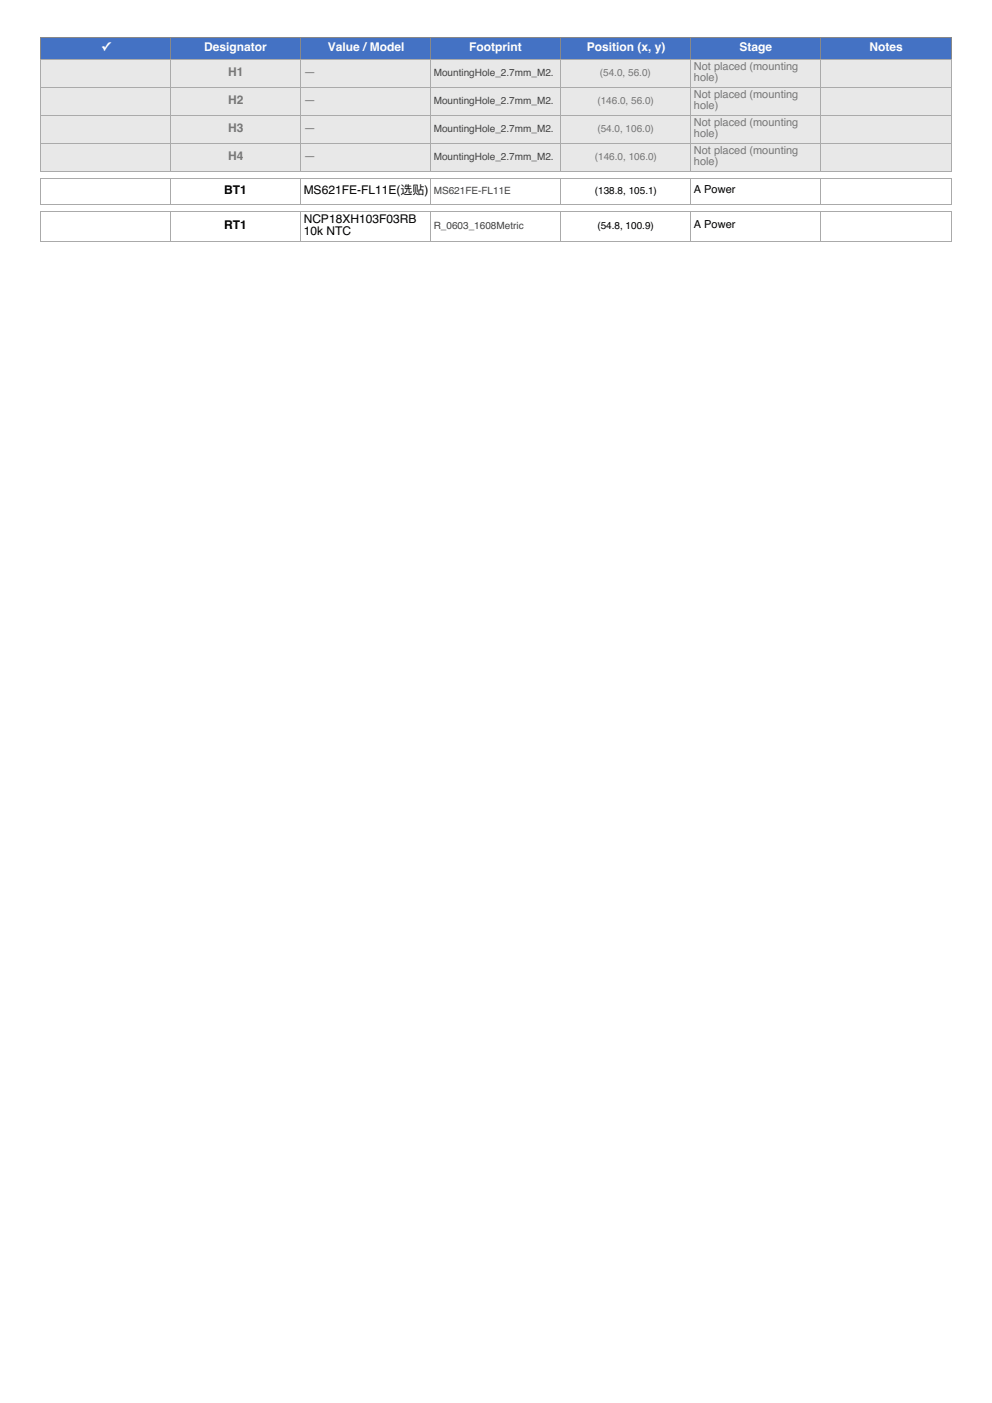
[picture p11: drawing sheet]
<svg xmlns="http://www.w3.org/2000/svg" width="210mm" height="297mm" viewBox="0 0 210 297" stroke-linecap="round" stroke-linejoin="round" font-family="sans-serif">
<defs><g id="words">
<g font-size="2.5" fill="#fff">
<text x="21.4" y="10.9">✓</text>
<text x="43.2" y="10.9">Designator</text>
<text x="69.3" y="10.9">Value /Model</text>
<text x="99.3" y="10.9">Footprint</text>
<text x="124.2" y="10.9">Position (x, y)</text>
<text x="156.5" y="10.9">Stage</text>
<text x="184" y="10.9">Notes</text>
</g>
<g font-size="2.5" fill="#777">
<text x="48.3" y="16.2">H1</text>
<text x="64.3" y="16.2">—</text>
<text x="48.3" y="22.1">H2</text>
<text x="64.3" y="22.1">—</text>
<text x="48.3" y="28.1">H3</text>
<text x="64.3" y="28.1">—</text>
<text x="48.3" y="34">H4</text>
<text x="64.3" y="34">—</text>
</g>
<g font-size="2.5">
<text x="47.4" y="41.2">BT1</text>
<text x="64.3" y="41.2">MS621FE-FL11E(选贴)</text>
<text x="64.3" y="47.3">NCP18XH103F03RB</text>
<text x="47.4" y="48.6">RT1</text>
<text x="64.3" y="49.9">10k NTC</text>
</g>
<g font-size="2.3" fill="#777">
<text x="146.8" y="14.9">Not placed (mounting</text>
<text x="146.8" y="17.3">hole)</text>
<text x="146.8" y="20.9">Not placed (mounting</text>
<text x="146.8" y="23.2">hole)</text>
<text x="146.8" y="26.8">Not placed (mounting</text>
<text x="146.8" y="29.1">hole)</text>
<text x="146.8" y="32.7">Not placed (mounting</text>
<text x="146.8" y="35">hole)</text>
</g>
<g font-size="2.3">
<text x="146.8" y="41">A Power</text>
<text x="146.8" y="48.4">A Power</text>
</g>
<g font-size="2.1" fill="#444">
<text x="91.8" y="16.2">MountingHole_2.7mm_M2.</text>
<text x="91.8" y="22.1">MountingHole_2.7mm_M2.</text>
<text x="91.8" y="28.1">MountingHole_2.7mm_M2.</text>
<text x="91.8" y="34">MountingHole_2.7mm_M2.</text>
<text x="91.8" y="41.2">MS621FE-FL11E</text>
<text x="91.8" y="48.6">R_0603_1608Metric</text>
</g>
<g font-size="2.1" fill="#777">
<text x="126.9" y="16.2">(54.0, 56.0)</text>
<text x="126.4" y="22.1">(146.0, 56.0)</text>
<text x="126.4" y="28.1">(54.0, 106.0)</text>
<text x="125.9" y="34">(146.0, 106.0)</text>
</g>
<g font-size="2.1">
<text x="125.9" y="41.2">(138.8, 105.1)</text>
<text x="126.4" y="48.6">(54.8, 100.9)</text>
</g>
</g></defs>
<g fill="#e8e8e8">
<path d="M8.6 12.6h27.5v5.9h-27.5z"/>
<path d="M36.1 12.6h27.5v5.9h-27.5z"/>
<path d="M63.6 12.6h27.5v5.9h-27.5z"/>
<path d="M91.1 12.6h27.6v5.9h-27.6z"/>
<path d="M118.7 12.6h27.5v5.9h-27.5z"/>
<path d="M146.2 12.6h27.5v5.9h-27.5z"/>
<path d="M173.7 12.6h27.5v5.9h-27.5z"/>
<path d="M8.6 18.5h27.5v6h-27.5z"/>
<path d="M36.1 18.5h27.5v6h-27.5z"/>
<path d="M63.6 18.5h27.5v6h-27.5z"/>
<path d="M91.1 18.5h27.6v6h-27.6z"/>
<path d="M118.7 18.5h27.5v6h-27.5z"/>
<path d="M146.2 18.5h27.5v6h-27.5z"/>
<path d="M173.7 18.5h27.5v6h-27.5z"/>
<path d="M8.6 24.5h27.5v5.9h-27.5z"/>
<path d="M36.1 24.5h27.5v5.9h-27.5z"/>
<path d="M63.6 24.5h27.5v5.9h-27.5z"/>
<path d="M91.1 24.5h27.6v5.9h-27.6z"/>
<path d="M118.7 24.5h27.5v5.9h-27.5z"/>
<path d="M146.2 24.5h27.5v5.9h-27.5z"/>
<path d="M173.7 24.5h27.5v5.9h-27.5z"/>
<path d="M8.6 30.4h27.5v5.9h-27.5z"/>
<path d="M36.1 30.4h27.5v5.9h-27.5z"/>
<path d="M63.6 30.4h27.5v5.9h-27.5z"/>
<path d="M91.1 30.4h27.6v5.9h-27.6z"/>
<path d="M118.7 30.4h27.5v5.9h-27.5z"/>
<path d="M146.2 30.4h27.5v5.9h-27.5z"/>
<path d="M173.7 30.4h27.5v5.9h-27.5z"/>
</g>
<g fill="#4472c4">
<path d="M8.6 7.9h27.5v4.7h-27.5z"/>
<path d="M36.1 7.9h27.5v4.7h-27.5z"/>
<path d="M63.6 7.9h27.5v4.7h-27.5z"/>
<path d="M91.1 7.9h27.6v4.7h-27.6z"/>
<path d="M118.7 7.9h27.5v4.7h-27.5z"/>
<path d="M146.2 7.9h27.5v4.7h-27.5z"/>
<path d="M173.7 7.9h27.5v4.7h-27.5z"/>
</g>
<path d="M8.6 7.9h192.6v4.7h-192.6zM36.1 7.9v4.7M63.6 7.9v4.7M91.1 7.9v4.7M118.7 7.9v4.7M146.2 7.9v4.7M173.7 7.9v4.7" fill="none" stroke="#888" stroke-width=".21"/>
<g fill="none" stroke="#aaa" stroke-width=".21">
<path d="M8.6 12.6h192.6v23.7h-192.6zM8.6 18.5h192.6M36.1 12.6v23.7M63.6 12.6v23.7M91.1 12.6v23.7M118.7 12.6v23.7M146.2 12.6v23.7M173.7 12.6v23.7M8.6 37.8h192.6v5.5h-192.6zM8.6 24.5h192.6M8.6 30.4h192.6M36.1 37.8v5.5"/>
<path d="M63.6 37.8v5.5M91.1 37.8v5.5M118.7 37.8v5.5M146.2 37.8v5.5M173.7 37.8v5.5M8.6 44.8h192.6v6.3h-192.6zM36.1 44.8v6.3M63.6 44.8v6.3M91.1 44.8v6.3M118.7 44.8v6.3M146.2 44.8v6.3M173.7 44.8v6.3"/>
</g>
<use href="#words"/>
</svg>
